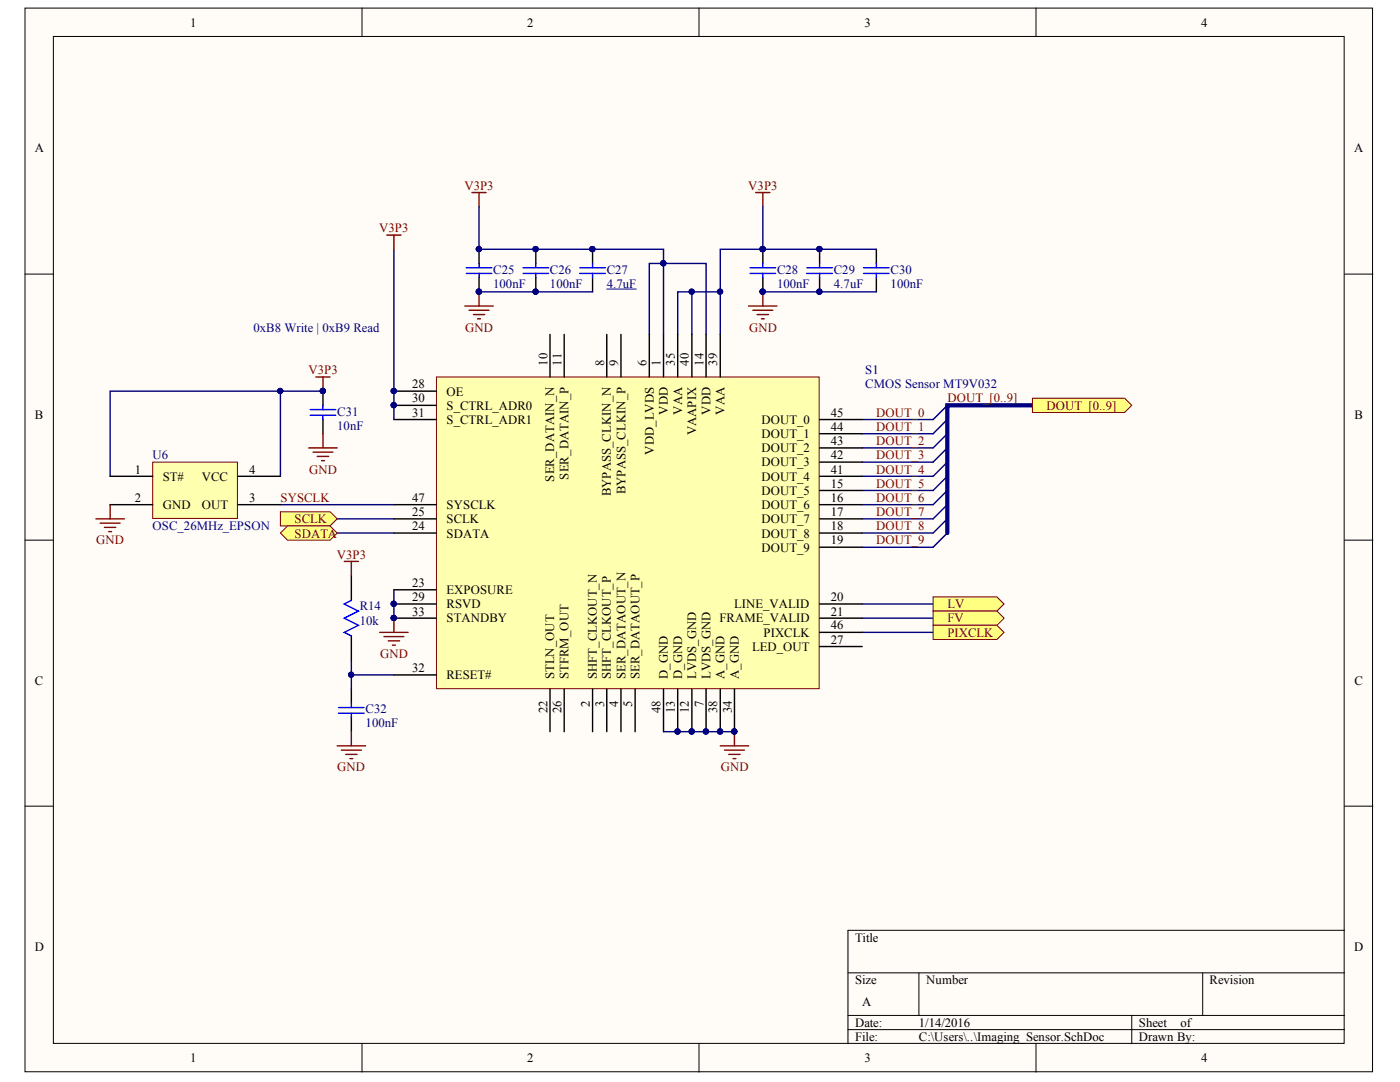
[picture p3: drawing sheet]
<svg xmlns="http://www.w3.org/2000/svg" width="279mm" height="216mm" viewBox="0 0 279 216" stroke-linecap="round" stroke-linejoin="round" font-family="sans-serif">
<defs><g id="words">
<g font-size="2.5">
<text x="38" y="5.3">1</text>
<text x="105.2" y="5.3">2</text>
<text x="172.5" y="5.3">3</text>
<text x="239.7" y="5.3">4</text>
<text x="6.9" y="30.4">A</text>
<text x="270.2" y="30.4">A</text>
<text x="82.3" y="77.5">28</text>
<text x="109.2" y="72.9" transform="rotate(-90 109.2 72.9)">10</text>
<text x="112" y="72.9" transform="rotate(-90 112 72.9)">11</text>
<text x="120.6" y="72.9" transform="rotate(-90 120.6 72.9)">8</text>
<text x="123.4" y="72.9" transform="rotate(-90 123.4 72.9)">9</text>
<text x="129" y="72.9" transform="rotate(-90 129 72.9)">6</text>
<text x="131.8" y="72.9" transform="rotate(-90 131.8 72.9)">1</text>
<text x="134.7" y="72.9" transform="rotate(-90 134.7 72.9)">35</text>
<text x="137.5" y="72.9" transform="rotate(-90 137.5 72.9)">40</text>
<text x="140.4" y="72.9" transform="rotate(-90 140.4 72.9)">14</text>
<text x="143.2" y="72.9" transform="rotate(-90 143.2 72.9)">39</text>
<text x="6.9" y="83.5">B</text>
<text x="82.3" y="80.3">30</text>
<text x="82.3" y="83.2">31</text>
<text x="89.1" y="78.9">OE</text>
<text x="89.1" y="81.7">S_CTRL_ADR0</text>
<text x="133.3" y="82.7" transform="rotate(-90 133.3 82.7)">VDD</text>
<text x="136.1" y="82.7" transform="rotate(-90 136.1 82.7)">VAA</text>
<text x="141.8" y="82.7" transform="rotate(-90 141.8 82.7)">VDD</text>
<text x="144.6" y="82.7" transform="rotate(-90 144.6 82.7)">VAA</text>
<text x="165.8" y="83.2">45</text>
<text x="270.3" y="83.5">B</text>
<text x="89.1" y="84.6">S_CTRL_ADR1</text>
<text x="138.9" y="86.9" transform="rotate(-90 138.9 86.9)">VAAPIX</text>
<text x="152" y="84.6">DOUT_0</text>
<text x="152" y="87.4">DOUT_1</text>
<text x="165.8" y="86">44</text>
<text x="165.8" y="88.8">43</text>
<text x="26.9" y="94.5">1</text>
<text x="32.5" y="95.9">ST#</text>
<text x="40.2" y="95.9">VCC</text>
<text x="49.7" y="94.5">4</text>
<text x="113.5" y="95.7" transform="rotate(-90 113.5 95.7)">SER_DATAIN_P</text>
<text x="130.5" y="90.7" transform="rotate(-90 130.5 90.7)">VDD_LVDS</text>
<text x="152" y="90.3">DOUT_2</text>
<text x="152" y="93.1">DOUT_3</text>
<text x="152" y="95.9">DOUT_4</text>
<text x="165.8" y="91.6">42</text>
<text x="165.8" y="94.5">41</text>
<text x="26.9" y="100.2">2</text>
<text x="32.5" y="101.6">GND</text>
<text x="40.2" y="101.6">OUT</text>
<text x="49.7" y="100.2">3</text>
<text x="82.3" y="100.2">47</text>
<text x="89.1" y="101.6">SYSCLK</text>
<text x="110.6" y="96.1" transform="rotate(-90 110.6 96.1)">SER_DATAIN_N</text>
<text x="121.9" y="99.1" transform="rotate(-90 121.9 99.1)">BYPASS_CLKIN_N</text>
<text x="124.8" y="98.6" transform="rotate(-90 124.8 98.6)">BYPASS_CLKIN_P</text>
<text x="152" y="98.7">DOUT_5</text>
<text x="152" y="101.6">DOUT_6</text>
<text x="165.8" y="97.3">15</text>
<text x="165.8" y="100.2">16</text>
<text x="82.3" y="103">25</text>
<text x="82.3" y="105.8">24</text>
<text x="89.1" y="104.4">SCLK</text>
<text x="89.1" y="107.3">SDATA</text>
<text x="152" y="104.4">DOUT_7</text>
<text x="152" y="107.3">DOUT_8</text>
<text x="165.8" y="103">17</text>
<text x="165.8" y="105.8">18</text>
<text x="152" y="110.1">DOUT_9</text>
<text x="165.8" y="108.6">19</text>
<text x="82.3" y="117.2">23</text>
<text x="82.3" y="119.9">29</text>
<text x="89.1" y="118.6">EXPOSURE</text>
<text x="165.8" y="119.9">20</text>
<text x="82.3" y="122.8">33</text>
<text x="89.1" y="124.2">STANDBY</text>
<text x="89.1" y="121.4">RSVD</text>
<text x="143.6" y="124.2">FRAME_VALID</text>
<text x="146.5" y="121.4">LINE_VALID</text>
<text x="165.8" y="125.6">46</text>
<text x="165.8" y="122.8">21</text>
<text x="150.1" y="129.8">LED_OUT</text>
<text x="152.4" y="127">PIXCLK</text>
<text x="165.8" y="128.5">27</text>
<text x="6.9" y="136.6">C</text>
<text x="82.3" y="134.1">32</text>
<text x="89.1" y="135.5">RESET#</text>
<text x="110.6" y="135.5" transform="rotate(-90 110.6 135.5)">STLN_OUT</text>
<text x="113.5" y="135.5" transform="rotate(-90 113.5 135.5)">STFRM_OUT</text>
<text x="119.1" y="135.5" transform="rotate(-90 119.1 135.5)">SHFT_CLKOUT_N</text>
<text x="121.9" y="135.5" transform="rotate(-90 121.9 135.5)">SHFT_CLKOUT_P</text>
<text x="124.8" y="135.5" transform="rotate(-90 124.8 135.5)">SER_DATAOUT_N</text>
<text x="127.6" y="135.5" transform="rotate(-90 127.6 135.5)">SER_DATAOUT_P</text>
<text x="133.3" y="135.5" transform="rotate(-90 133.3 135.5)">D_GND</text>
<text x="136.1" y="135.5" transform="rotate(-90 136.1 135.5)">D_GND</text>
<text x="138.9" y="135.5" transform="rotate(-90 138.9 135.5)">LVDS_GND</text>
<text x="141.8" y="135.5" transform="rotate(-90 141.8 135.5)">LVDS_GND</text>
<text x="144.6" y="135.5" transform="rotate(-90 144.6 135.5)">A_GND</text>
<text x="147.5" y="135.5" transform="rotate(-90 147.5 135.5)">A_GND</text>
<text x="270.3" y="136.6">C</text>
<text x="109.2" y="142.3" transform="rotate(-90 109.2 142.3)">22</text>
<text x="112" y="142.3" transform="rotate(-90 112 142.3)">26</text>
<text x="117.7" y="141.1" transform="rotate(-90 117.7 141.1)">2</text>
<text x="120.6" y="141.1" transform="rotate(-90 120.6 141.1)">3</text>
<text x="123.4" y="141.1" transform="rotate(-90 123.4 141.1)">4</text>
<text x="126.2" y="141.1" transform="rotate(-90 126.2 141.1)">5</text>
<text x="131.8" y="142.3" transform="rotate(-90 131.8 142.3)">48</text>
<text x="134.7" y="142.3" transform="rotate(-90 134.7 142.3)">13</text>
<text x="137.5" y="142.3" transform="rotate(-90 137.5 142.3)">12</text>
<text x="140.4" y="141.1" transform="rotate(-90 140.4 141.1)">7</text>
<text x="143.2" y="142.3" transform="rotate(-90 143.2 142.3)">38</text>
<text x="146" y="142.3" transform="rotate(-90 146 142.3)">34</text>
<text x="6.9" y="189.7">D</text>
<text x="170.6" y="187.9">Title</text>
<text x="270.2" y="189.7">D</text>
<text x="170.6" y="196.4">Size</text>
<text x="184.8" y="196.4">Number</text>
<text x="241.4" y="196.4">Revision</text>
<text x="172.1" y="200.7">A</text>
<text x="170.6" y="204.9">Date:</text>
<text x="170.6" y="207.7">File:</text>
<text x="183.4" y="204.9">1/14/2016</text>
<text x="183.4" y="207.7">C:\Users\..\Imaging_Sensor.SchDoc</text>
<text x="227.3" y="204.9">Sheet</text>
<text x="227.3" y="207.7">Drawn By:</text>
<text x="235.6" y="204.9">of</text>
<text x="38" y="212">1</text>
<text x="105.2" y="212">2</text>
<text x="172.5" y="212">3</text>
<text x="239.7" y="212">4</text>
</g>
<g font-size="2.5" fill="#800000">
<text x="92.7" y="37.9">V3P3</text>
<text x="149.3" y="37.9">V3P3</text>
<text x="75.7" y="46.3">V3P3</text>
<text x="92.8" y="66.2">GND</text>
<text x="149.5" y="66.2">GND</text>
<text x="61.6" y="74.6">V3P3</text>
<text x="174.9" y="83.2">DOUT_0</text>
<text x="189.1" y="80.3">DOUT_[0..9]</text>
<text x="208.9" y="81.7">DOUT_[0..9]</text>
<text x="174.9" y="86">DOUT_1</text>
<text x="174.9" y="88.8">DOUT_2</text>
<text x="61.7" y="94.5">GND</text>
<text x="174.9" y="91.6">DOUT_3</text>
<text x="174.9" y="94.5">DOUT_4</text>
<text x="56" y="100.2">SYSCLK</text>
<text x="174.9" y="100.2">DOUT_6</text>
<text x="174.9" y="97.3">DOUT_5</text>
<text x="58.8" y="104.4">SCLK</text>
<text x="58.8" y="107.3">SDATA</text>
<text x="174.9" y="103">DOUT_7</text>
<text x="174.9" y="105.8">DOUT_8</text>
<text x="19.2" y="108.6">GND</text>
<text x="67.2" y="111.5">V3P3</text>
<text x="174.9" y="108.6">DOUT_9</text>
<text x="189.1" y="121.4">LV</text>
<text x="189.1" y="124.2">FV</text>
<text x="75.8" y="131.3">GND</text>
<text x="189.1" y="127">PIXCLK</text>
<text x="67.3" y="153.9">GND</text>
<text x="143.8" y="153.9">GND</text>
</g>
<g font-size="2.5" fill="#000080">
<text x="98.4" y="54.6">C25</text>
<text x="98.4" y="57.4">100nF</text>
<text x="109.8" y="54.6">C26</text>
<text x="109.8" y="57.4">100nF</text>
<text x="121.1" y="54.6">C27</text>
<text x="121.1" y="57.4">4.7uF</text>
<text x="155.1" y="54.6">C28</text>
<text x="155.1" y="57.4">100nF</text>
<text x="166.4" y="54.6">C29</text>
<text x="166.4" y="57.4">4.7uF</text>
<text x="177.7" y="54.6">C30</text>
<text x="177.7" y="57.4">100nF</text>
<text x="50.6" y="66.2">0xB8 Write | 0xB9 Read</text>
<text x="172.7" y="74.6">S1</text>
<text x="172.7" y="77.5">CMOS Sensor MT9V032</text>
<text x="67.3" y="82.9">C31</text>
<text x="67.3" y="85.7">10nF</text>
<text x="30.4" y="91.6">U6</text>
<text x="30.4" y="105.8">OSC_26MHz_EPSON</text>
<text x="71.8" y="121.8">R14</text>
<text x="71.8" y="124.7">10k</text>
<text x="73" y="142.3">C32</text>
<text x="73" y="145.1">100nF</text>
</g>
</g></defs>
<g fill="#fffcf8" stroke="#000" stroke-width=".2">
<path d="M5 1.6h268.9v212.3h-268.9z"/>
<path d="M10.7 7.3h257.6v200.9h-257.6z"/>
</g>
<g fill="none" stroke="#000" stroke-width=".2">
<path d="M72.2 1.6v5.7M139.5 1.6v5.7M206.8 1.6v5.7M5 54.7h5.7M268.3 54.7h5.7M5 107.8h5.7M268.3 107.8h5.7M5 160.9h5.7M268.3 160.9h5.7M169.2 194.1h99.1M183.4 194.1v8.5M240 194.1v8.5"/>
<path d="M268.3 185.6h-99.1v22.7M72.2 208.3v5.6M139.5 208.3v5.6M169.2 202.6h99.1M169.2 205.4h99.1M206.8 208.3v5.6M225.9 202.6v5.7"/>
</g>
<path d="M70.1 137.5v2.8M70.1 143.2v2.8" fill="none" stroke="#000" stroke-width=".28"/>
<path d="M67.6 142.3h5.1M67.6 141.2h5.1M70.1 140.3v.9M70.1 142.3v.9" fill="none" stroke="#00f" stroke-width=".28"/>
<path d="M189.1 97.9l-2.9 2.8h-14.1M189.1 95l-2.9 2.9h-14.1M189.1 92.2l-2.9 2.8h-14.1M189.1 89.4l-2.9 2.8h-14.1M189.1 86.5l-2.9 2.9h-14.1M189.1 83.7l-2.9 2.8h-14.1M189.1 80.9l-2.9 2.8h-14.1M189.1 106.4l-2.9 2.8h-14.1M189.1 103.5l-2.9 2.9h-14.1M189.1 100.7l-2.9 2.8h-14.1" fill="none" stroke="#000080" stroke-width=".28"/>
<path d="M206 80.9h-16.9v25.5" fill="none" stroke="#000080" stroke-width=".85"/>
<path d="M206 79.5h18.4l1.5 1.4-1.5 1.4h-18.4z" fill-rule="evenodd" fill="#ffff80" stroke="#800000" stroke-width=".2"/>
<path d="M172.1 120.5h14.1M172.1 123.3h14.1M172.1 126.2h14.1" fill="none" stroke="#000080" stroke-width=".28"/>
<g fill="#ffff80" stroke="#800000" stroke-width=".2">
<path d="M186.2 119.1h12.8l1.4 1.4-1.4 1.4h-12.8z" fill-rule="evenodd"/>
<path d="M186.2 121.9h12.8l1.4 1.4-1.4 1.5h-12.8z" fill-rule="evenodd"/>
<path d="M186.2 124.8h12.8l1.4 1.4-1.4 1.4h-12.8z" fill-rule="evenodd"/>
</g>
<path d="M67.3 103.5h11.3M67.3 106.4h11.3M132.4 146h14.2" fill="none" stroke="#000080" stroke-width=".28"/>
<g fill="#000080" stroke="#000080" stroke-width=".2">
<circle cx="146.5" cy="146" r=".52"/>
<circle cx="143.7" cy="146" r=".52"/>
<circle cx="140.9" cy="146" r=".52"/>
<circle cx="138" cy="146" r=".52"/>
<circle cx="135.2" cy="146" r=".52"/>
<circle cx="152.2" cy="58.2" r=".52"/>
</g>
<path d="M150.8 38.4h2.9M152.2 38.4v2.8M152.2 58.2v2.9M149.4 61.1h5.7M150.3 61.9h3.9M151.1 62.8h2.3M152 63.6h.5M143.7 148.8h5.7M144.6 149.7h4M145.4 150.5h2.3M146.3 151.4h.6M146.6 146v2.8" fill="none" stroke="#800000" stroke-width=".28"/>
<g fill="#ffff80" stroke="#800000" stroke-width=".2">
<path d="M56 102.1h9.9l1.4 1.4-1.4 1.4h-9.9z" fill-rule="evenodd"/>
<path d="M56 106.4l1.4-1.5h8.5l1.4 1.5-1.4 1.4h-8.5z" fill-rule="evenodd"/>
</g>
<g fill="none" stroke="#800000" stroke-width=".28">
<path d="M94.2 38.4h2.8M95.6 38.4v2.8M77.2 46.9h2.8M78.6 46.9v2.8M63 75.2h2.9M64.5 75.2v2.9M61.6 89.4h5.7M62.5 90.2h3.9M63.3 91.1h2.3M64.2 91.9h.5M64.5 86.5v2.9M19.1 103.5h5.7"/>
<path d="M20 104.4h4M20.8 105.2h2.3M21.7 106.1h.6M22 100.7v2.8M68.7 112h2.8M70.1 112v2.9M75.8 126.2h5.6M76.6 127h4M77.5 127.9h2.2M78.3 128.7h.6M78.6 123.3v2.9M67.3 148.8h5.7"/>
<path d="M68.1 149.7h4M69 150.5h2.3M69.8 151.4h.6M70.1 146v2.8"/>
</g>
<g fill="#000080" stroke="#000080" stroke-width=".2">
<circle cx="78.6" cy="123.3" r=".52"/>
<circle cx="78.6" cy="80.8" r=".52"/>
<circle cx="78.6" cy="78" r=".52"/>
<circle cx="64.4" cy="78" r=".52"/>
<circle cx="55.9" cy="78" r=".52"/>
<circle cx="78.6" cy="120.5" r=".52"/>
<circle cx="70.1" cy="134.6" r=".52"/>
<circle cx="152.2" cy="49.7" r=".52"/>
<circle cx="152.2" cy="58.2" r=".52"/>
<circle cx="163.5" cy="49.7" r=".52"/>
<circle cx="163.5" cy="58.2" r=".52"/>
<circle cx="132.4" cy="52.5" r=".52"/>
<circle cx="138" cy="58.2" r=".52"/>
<circle cx="143.7" cy="58.2" r=".52"/>
</g>
<path d="M78.6 49.7v34M138.1 58.2h5.6M152.2 41.2v8.5h-8.5v17M56 78.1h-34v16.9M64.5 78.1h-8.5v16.9M129.6 66.7v-14.1h11.3v14.1M135.2 66.7v-8.5h2.9v8.5M56 100.7h22.6M78.6 117.7v5.6M70.1 131.8v2.9h8.5M70.1 134.7v2.8" fill="none" stroke="#000080" stroke-width=".28"/>
<path d="M152.2 49.7v2.9M152.2 55.4v2.8M163.6 49.7v2.9M163.6 55.4v2.8M64.5 78.1v2.8M64.5 83.7v2.8M70.1 114.9v4.9M70.1 126.9v4.9" fill="none" stroke="#000" stroke-width=".28"/>
<g fill="none" stroke="#00f" stroke-width=".28">
<path d="M149.7 54.6h5.1M149.7 53.4h5.1M152.2 52.6v.8M152.2 54.6v.8M161 54.6h5.1M161 53.4h5.1M163.6 52.6v.8M163.6 54.6v.8M61.9 82.9h5.1M61.9 81.7h5.1M64.5 80.9v.8M64.5 82.9v.8"/>
<path d="M70.1 119.8l-1.4 .7 2.8 1.4-2.8 1.4 2.8 1.5-2.8 1.4 1.4 .7"/>
</g>
<path d="M87.1 75.2h76.4v62.2h-76.4z" fill="#ffffb0" stroke="#800000" stroke-width=".2"/>
<g fill="none" stroke="#000" stroke-width=".28">
<path d="M95.6 49.7v2.9M95.6 55.4v2.8M106.9 49.7v2.9M106.9 55.4v2.8M118.3 49.7v2.9M118.3 55.4v2.8M174.9 49.7v2.9M174.9 55.4v2.8M78.6 78.1h8.5M109.8 66.7v8.5M112.6 66.7v8.5M121.1 66.7v8.5"/>
<path d="M123.9 66.7v8.5M129.6 66.7v8.5M132.4 66.7v8.5M135.2 66.7v8.5M138.1 66.7v8.5M140.9 66.7v8.5M143.7 66.7v8.5M78.6 80.9h8.5M78.6 83.7h8.5M163.6 83.7h8.5M163.6 86.5h8.5M163.6 89.4h8.5"/>
<path d="M163.6 92.2h8.5M163.6 95h8.5M163.6 97.9h8.5M78.6 100.7h8.5M78.6 117.7h8.5M78.6 103.5h8.5M78.6 106.4h8.5M163.6 100.7h8.5M163.6 103.5h8.5M163.6 106.4h8.5M163.6 109.2h8.5M78.6 134.7h8.5"/>
<path d="M78.6 123.3h8.5M78.6 120.5h8.5M109.8 137.5v8.5M112.6 137.5v8.5M118.3 137.5v8.5M121.1 137.5v8.5M123.9 137.5v8.5M126.8 137.5v8.5M132.4 137.5v8.5M135.2 137.5v8.5M138.1 137.5v8.5M140.9 137.5v8.5"/>
<path d="M143.7 137.5v8.5M146.6 137.5v8.5M163.6 123.3h8.5M163.6 120.5h8.5M163.6 129h8.5M163.6 126.2h8.5"/>
</g>
<g fill="#000080" stroke="#000080" stroke-width=".2">
<circle cx="78.6" cy="78" r=".52"/>
<circle cx="78.6" cy="123.3" r=".52"/>
<circle cx="78.6" cy="80.8" r=".52"/>
<circle cx="78.6" cy="120.5" r=".52"/>
<circle cx="135.2" cy="146" r=".52"/>
<circle cx="138" cy="146" r=".52"/>
<circle cx="143.7" cy="146" r=".52"/>
<circle cx="146.5" cy="146" r=".52"/>
<circle cx="140.9" cy="146" r=".52"/>
<circle cx="95.6" cy="49.7" r=".52"/>
<circle cx="95.6" cy="58.2" r=".52"/>
<circle cx="106.9" cy="49.7" r=".52"/>
<circle cx="106.9" cy="58.2" r=".52"/>
<circle cx="118.2" cy="49.7" r=".52"/>
<circle cx="132.4" cy="52.5" r=".52"/>
<circle cx="152.2" cy="49.7" r=".52"/>
<circle cx="163.5" cy="49.7" r=".52"/>
<circle cx="163.5" cy="58.2" r=".52"/>
<circle cx="152.2" cy="58.2" r=".52"/>
</g>
<g fill="none" stroke="#00f" stroke-width=".28">
<path d="M93.1 54.6h5.1M93.1 53.4h5.1M95.6 52.6v.8M95.6 54.6v.8M104.4 54.6h5.1M104.4 53.4h5.1M106.9 52.6v.8M106.9 54.6v.8M115.7 54.6h5.1M115.7 53.4h5.1M118.3 52.6v.8M118.3 54.6v.8"/>
<path d="M172.3 54.6h5.1M172.3 53.4h5.1M174.9 52.6v.8M174.9 54.6v.8"/>
</g>
<path d="M121.1 57.7h5.9" fill="none" stroke="#000080" stroke-width=".2"/>
<path d="M95.6 58.2v2.9M92.8 61.1h5.6M93.6 61.9h4M94.5 62.8h2.2M95.3 63.6h.6" fill="none" stroke="#800000" stroke-width=".28"/>
<path d="M95.6 41.2v8.5h36.8v17M95.6 58.2h22.7M152.2 49.7h22.7M152.2 58.2h22.7" fill="none" stroke="#000080" stroke-width=".28"/>
<path d="M30.5 92.2h16.9v11.2h-16.9z" fill="#ffffb0" stroke="#800000" stroke-width=".2"/>
<path d="M22 95h8.5M47.5 95h8.5M22 100.7h8.5M47.5 100.7h8.5" fill="none" stroke="#000" stroke-width=".28"/>
<use href="#words"/>
</svg>
